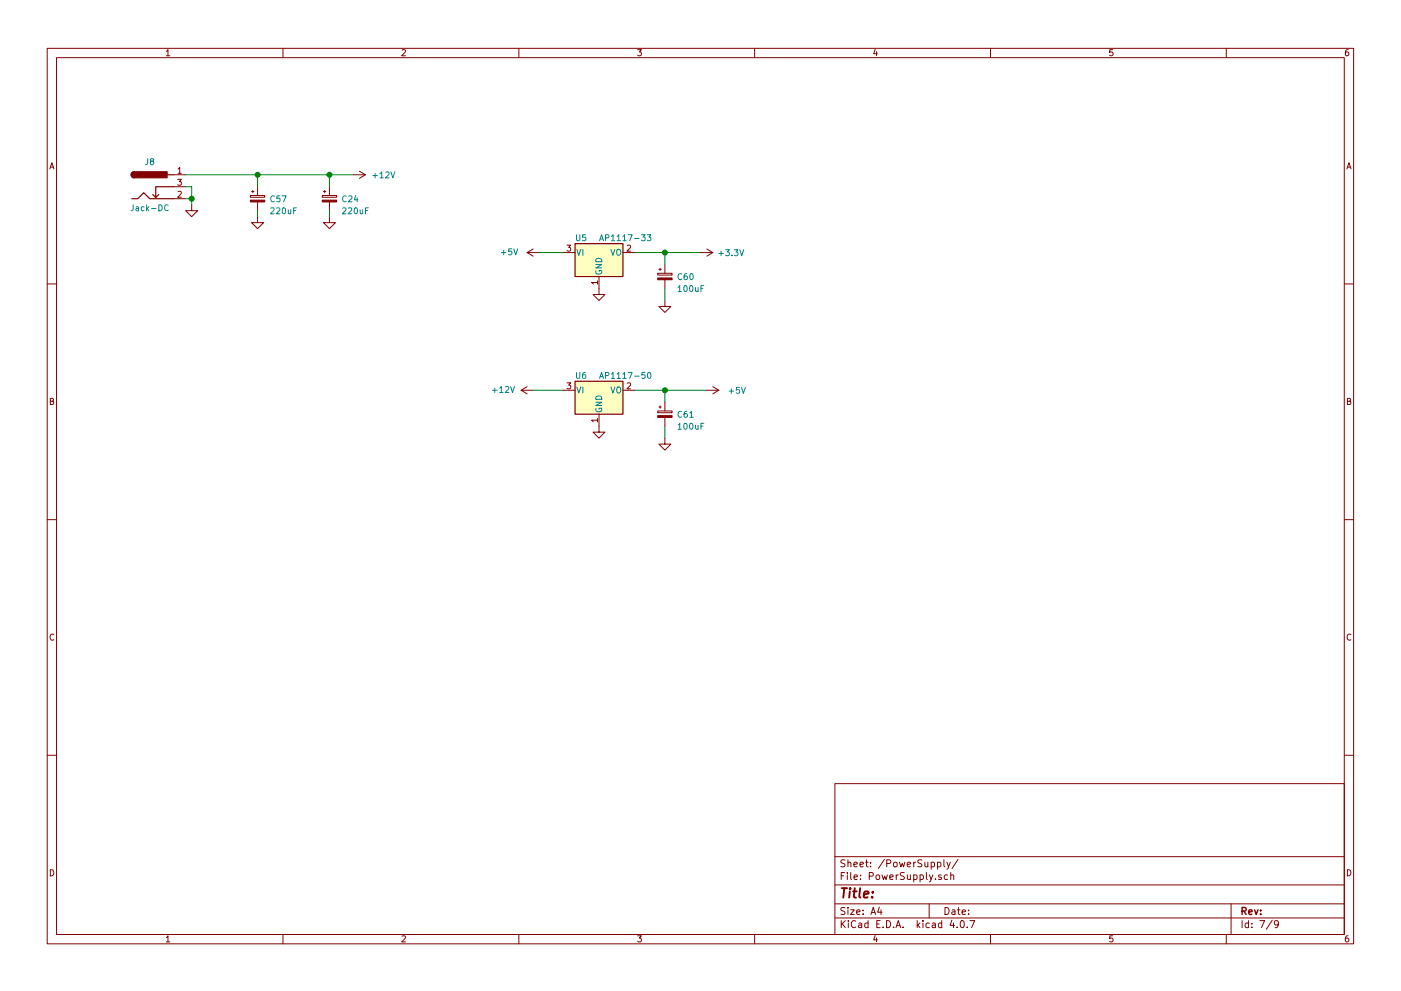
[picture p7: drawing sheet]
<svg xmlns="http://www.w3.org/2000/svg" width="297mm" height="210mm" viewBox="0 0 297 210" stroke-linecap="round" stroke-linejoin="round" font-family="sans-serif">
<g fill="none" stroke="#840000" stroke-width=".21">
<path d="M10 10.3h277v189.9h-277zM12 12.2h273v186.1h-273zM35.3 10.9l.3-.4v1.3M35.3 11.8h.7M60 10.3v1.9M85.2 10.6l.5-.1 .3 .4-.8 .9h.8M110 10.3v1.9M135.2 10.5h.8l-.4 .5 .3 .1 .1 .2-.1 .4-.2 .1-.5-.1M160 10.3v1.9M185.5 10.5l-.3 .9h.8M185.9 11v.8M210 10.3v1.9"/>
<path d="M235.9 10.5h-.6v.6h.6l.1 .5-.3 .2-.4-.1M260 10.3v1.9M285.9 10.5l-.4 .1-.2 .2-.1 .8 .3 .2 .4-.1 .1-.4-.1-.2-.4-.1-.3 .3M10.6 35.8l.4-1.3 .4 1.3M10.7 35.5h.6M36.8 37.1h2.6M36.8 39.6h2.6M37.7 38h.8l-.5 .5 .4 .1v.6l-.2 .1-.5-.1M37.7 35.9l.4-.4v1.3M37.7 36.8h.8M54.6 39.6v1.9M69.8 39.6v1.9"/>
<path d="M74.9 37.1h2.6M76.2 36.3l1.3 .8M77.5 37.1l-1.3 .7M285.6 35.8l.4-1.3 .4 1.3M285.7 35.5h.6M36.8 42.2h2.6M37.7 40.7l.5-.1 .3 .3-.8 1h.8M40.6 43.4v1.3h1.3l-1.3 1.3-1.2-1.3h1.2M53.1 41.5h3v.4h-3zM53.3 40.6h.5M53.6 40.4v.5M54.6 46v1.2h1.3l-1.3 1.3-1.3-1.3h1.3"/>
<path d="M54.6 42.8v1.9M68.3 41.5h3.1v.4h-3.1zM68.6 40.6h.5M68.8 40.4v.5M69.8 46v1.2h1.3l-1.3 1.3-1.2-1.3h1.2M69.8 42.8v1.9M111.8 53.6h2.5M111.8 53.6l1.2 .8M113 52.8l-1.2 .8M119.4 53.6h2.5M120.2 52h.8l-.4 .5 .4 .1v.6l-.2 .1-.6-.1M126.7 59.9h-1.3l.4 .4"/>
<path d="M126.7 59.6v.7M127 58.7v3.8h1.3l-1.3 1.2-1.3-1.2h1.3M132.1 53.6h2.5M133 52.1l.5-.1 .2 .4-.8 .9h.8M139.4 58h3.1v.4h-3.1zM139.7 57.1h.5M140 56.9v.5M141 56.1v1.9M141 59.4v1.8M148.6 53.6h2.5M149.9 52.8l1.2 .8M151.1 53.6l-1.2 .8"/>
<path d="M10 60.2h2M141 63.7v1.3h1.2l-1.2 1.3-1.3-1.3h1.3M285 60.2h2M10.7 85.1h.5l.1-.5-.6-.1v1.3h.5l.2-.4-.3-.3M110.5 82.8l1.3 .8M110.5 82.8h2.5M111.8 82l-1.3 .8M119.4 82.8h2.5M120.2 81.2h.8l-.4 .5 .4 .1v.6l-.2 .1-.6-.1M126.7 89.1h-1.3l.4 .4M126.7 88.8v.7M127 87.9v3.8h1.3l-1.3 1.3-1.3-1.3h1.3"/>
<path d="M132.1 82.8h2.5M133 81.3l.5-.1 .2 .4-.8 .9h.8M139.4 87.2h3.1v.4h-3.1zM139.7 86.4h.5M140 86.1v.5M141 93v1.2h1.2l-1.2 1.3-1.3-1.3h1.3M141 85.3v1.9M141 88.6v1.8M149.9 82.8h2.5M151.1 82l1.3 .8M152.4 82.8l-1.3 .8M285.7 85.1h.5l.1-.5-.6-.1v1.3h.5l.2-.4-.3-.3"/>
<path d="M10 110.3h2M285 110.3h2M11.4 134.6a.58 .58 0 0 0-.8 .6 .58 .58 0 0 0 .8 .5M286.4 134.6a.58 .58 0 0 0-.8 .6 .58 .58 0 0 0 .8 .5M10 160.2h2M177 166.3h108v32h-108zM285 160.2h2M10.7 184.5a.65 .65 0 0 1 .7 .7 .65 .65 0 0 1-.7 .6zM35.3 198.9l.3-.4v1.3M35.3 199.8h.7M60 198.3v1.9M85.2 198.6l.5-.1 .3 .4-.8 .9h.8"/>
<path d="M110 198.3v1.9M135.2 198.5h.8l-.4 .5 .3 .1 .1 .2-.1 .4-.2 .1-.5-.1M160 198.3v1.9M177 194.8h108M177 191.8h108M177 187.8h108M177 181.8h108M178.4 195.3v1.5M178.4 185.8h.5M178.6 196l.6 .8M179.1 185.1h-.7v1.5M179.1 192.6l-.5-.1-.3 .3 .1 .3 .7 .4v.4l-.2 .1-.6-.1"/>
<path d="M179.1 182.5l-.5-.1-.3 .3 .1 .3 .7 .4v.4l-.2 .1-.6-.1M179.2 195.3l-.8 .9M179.7 185.1v.2M179.7 185.6v1M179.8 192.5v.2M179.8 183.1l.2-.2 .4 .1v.9M179.8 182.4v1.5M179.8 193v1M179.9 195.3v.2M179.9 195.8v1M180.3 193h.8l-.8 1h.8M180.4 185.1v1.3l.2 .2"/>
<path d="M181.1 183.4l.7-.1-.1-.3-.4-.1-.2 .2v.7h.6M181.1 186.1l.7-.1-.1-.3-.4-.1-.2 .2 .1 .7h.5M181.4 195.5a.71 .71 0 0 0-1 .5 .71 .71 0 0 0 .8 .8l.2-.1M181.6 193.5l.7-.1v-.3l-.4-.1-.3 .2 .1 .7h.6M182.1 195.9h.6v.9M182.3 183.4l.8-.1-.1-.3-.4-.1-.3 .2 .1 .7h.6M182.4 186.5v.1M182.4 185.7v.1M182.7 196.2l-.7 .3 .2 .3 .5-.1M183 193.9v.1M183 193.1v.1M183.5 182.9h.6"/>
<path d="M183.7 182.4v1.3l.4 .2M184 195.9l-.4-.1-.3 .3 .1 .6 .2 .1 .4-.1M184 195.3v1.5M184.3 185.9l.7-.1 .2-.2-.1-.3-.2-.2h-.6v1.5M184.6 183.8v.1M184.6 183v.1M184.7 194l.4-1.5 .5 1.5M184.8 193.6h.7M185.5 198.5l-.3 .9h.8M185.8 185.7l.2-.1 .4 .1 .1 .6-.1 .2-.4 .1-.2-.1zM185.9 199v.8M185.9 196h.5"/>
<path d="M186.4 192.5l-.3 1h.9M186.6 195.3h-.7v1.5h.7M186.8 193v1M187 185.6l.3 1 .3-.7 .3 .7 .2-1M187.2 196.7v.1M187.5 182.3l-1.3 2M188 195.3a.76 .76 0 0 1 .8 .8 .76 .76 0 0 1-.8 .7zM188 183.2l.7-.1 .2-.2-.1-.3-.2-.2h-.6v1.5M188.6 186.1l.8-.1-.1-.3-.4-.1-.3 .2 .1 .7h.6M189.5 196.7v.1M189.5 183.1l.2-.2 .4 .2 .1 .5-.1 .2-.4 .1-.2-.1zM190 196.8l.4-1.5 .6 1.5"/>
<path d="M190 185.6v1M190.1 196.4h.7M190.4 185.6l-.4 .3M190.7 182.9l.3 1 .3-.7 .3 .7 .2-1M191.5 196.7v.1M191.7 185.2l-.5-.1-.3 .3 .1 .3 .7 .3v.5l-.2 .1-.6-.1M192.4 183.4l.7-.1-.1-.3-.4-.1-.2 .2v.7h.6M192.4 185.6l.1 .9 .3 .1 .2-.1M193 185.6v1M193.7 185.7l.5-.1 .2 .3-.1 .6h-.6M193.7 182.9v1M193.7 185.6v1.5"/>
<path d="M194.2 182.9l-.5 .3M194.5 195.3v1.5M194.6 196.3l.4 .5M195 195.8l-.5 .6M195.1 185.7l.4-.1 .3 .3-.1 .6h-.6M195.1 185.6v1.5M195.5 182.5l-.6-.1-.3 .3 .1 .3 .7 .4v.4l-.2 .1-.6-.1M195.7 195.3v.2M195.7 195.8v1M196.1 182.9l.1 .9 .3 .1 .2-.1M196.4 185.1v1.3l.2 .2M196.7 182.9v1"/>
<path d="M197 191.8v3M197 195.9l-.4-.1-.3 .3 .1 .6 .2 .1 .4-.1M197.1 185.6l.3 1M197.4 183l.5-.1 .2 .3-.1 .6h-.6M197.4 182.9v1.5M197.7 195.9h.6v.9M197.8 185.6l-.5 1.4-.2 .1M198.3 196.2l-.7 .3 .2 .3 .5-.1M198.3 186.5v.1M198.8 183l.4-.1 .3 .3-.1 .6h-.6M198.8 182.9v1.5M199.6 185.7l-.4-.1-.2 .2 .1 .2 .5 .2v.3h-.6"/>
<path d="M199.7 195.9l-.5-.1-.2 .3v.6l.2 .1 .5-.1M199.7 195.3v1.5M200.1 182.4v1.3l.2 .2M200.4 192.5a.76 .76 0 0 1 .8 .8 .76 .76 0 0 1-.8 .7zM200.8 182.9l.3 1M200.9 185.7l-.4-.1-.3 .3 .1 .6 .2 .1 .4-.1M201.5 182.9l-.5 1.4-.2 .1M201.6 185.7l.2-.1 .4 .1v.9M201.6 185.1v1.5M201.8 195.2l-.4 1.1h1M201.9 193.1h.5l.1 .9M202.2 195.8v1"/>
<path d="M202.5 193.4l-.7 .3 .2 .3 .5-.1M202.9 196.7v.1M203 193h.6M203.1 182.3l-1.2 2M203.2 192.5v1.3l.4 .2M203.8 195.4l.1-.1a.8 .8 0 0 1 .6 .8 .8 .8 0 0 1-.6 .7 .97 .97 0 0 1-.1-1.4zM204 193.5l.7-.1-.1-.3-.4-.1-.2 .2 .1 .7h.5M205.1 196.7v.1M205.4 193.9v.1M205.4 193.1v.1M205.6 195.3h1.1l-.7 1.5M210 198.3v1.9"/>
<path d="M235.9 198.5h-.6v.7l.6-.1 .1 .5-.3 .2-.4-.1M260 198.3v1.9M261 191.8v6.5M263.3 195.3v1.5M264.7 195.9l-.4-.1-.3 .3 .1 .6 .2 .1 .4-.1M264.7 195.3v1.5M265.4 196.7v.1M265.4 195.9v.1M267.1 195.3h1l-.6 1.5M269.7 195.2l-1.2 2M271 196l-.2 .3h-.3l-.3-.3v-.4l.3-.3h.3l.2 .3a1.01 1.01 0 0 1-.4 1.2h-.3M285.7 184.5a.65 .65 0 0 1 .7 .7 .65 .65 0 0 1-.7 .6z"/>
<path d="M285.9 198.5l-.4 .1-.2 .3-.1 .7 .3 .2 .4-.1 .1-.4-.1-.2-.4-.1-.3 .3"/>
</g>
<path d="M263.3 193.3l.8-.1 .1-.2-.1-.3-.2-.2h-.6v1.5M263.7 193.3l.5 .7M264.8 193.5l.7-.1-.1-.3-.4-.1-.2 .2v.7h.6M266 193l.3 1 .4-1M267.3 193.9v.1M267.3 193.1v.1" fill="none" stroke="#840000" stroke-width=".3"/>
<path d="M178.5 188.4h1.1M179 188.4l-.2 2M180.2 189.1l-.2 1.3M180.3 188.4l-.1 .2 .2-.1-.1-.1-.1 .2M180.9 189.1h.7M181.2 188.4l-.2 1.8 .1 .1 .4 .1M182.4 188.4l-.2 1.8 .2 .2M183.2 189.8l.9-.2v-.4l-.6-.1-.3 .3v.9h.7M184.9 190.3v.1M185.1 189.2l-.1 .2-.1-.1 .2-.1-.1 .2" fill="none" stroke="#840000" stroke-width=".41"/>
<g fill="none" stroke="#008400" stroke-width=".21">
<path d="M39.4 37.1h35.5M39.4 39.6h1.2v3.8M54.6 37.1v2.5M69.8 37.1v2.5M39.4 42.2h1.2M54.6 44.7v1.3M69.8 44.7v1.3M114.3 53.6h5.1M134.6 53.6h14M141 53.6v2.5M141 61.2v2.5M113 82.8h6.4"/>
<path d="M134.6 82.8h15.3M141 82.8v2.5M141 90.4v2.6"/>
</g>
<g fill="none" stroke="#008484" stroke-width=".21">
<path d="M31.3 33.7v1l-.5 .2M32.1 34.2l-.2-.2 .1-.3 .5 .1v.3l-.5 .2-.1 .2v.3l.2 .1h.3l.2-.2-.1-.4-.1-.1M79 37.3h1M79.5 36.8v.9M80.6 36.8l.3-.3v1.2M80.6 37.7h.7M81.8 36.6l.5-.1 .2 .3-.8 .9h.8M82.9 36.5l.4 1.2 .4-1.2M28.2 43.5v1l-.4 .2M28.9 43.9h.4l.1 .8M29.4 44.2l-.6 .2 .2 .3 .4-.1M30.5 43.9h-.3l-.3 .2 .1 .5h.5"/>
<path d="M31.1 43.5v1.2M31.2 44.2l.4 .5M31.6 43.9l-.5 .4M32.1 44.2h1M33.7 43.5a.64 .64 0 0 1 .7 .6 .64 .64 0 0 1-.7 .6zM35.7 43.6a.56 .56 0 0 0-.8 .5 .56 .56 0 0 0 .8 .5M57.4 44.2l.5-.1 .2 .3-.8 1h.8M58.2 41.7a.56 .56 0 0 0-.8 .5 .56 .56 0 0 0 .8 .5M58.6 44.2l.5-.1 .2 .3-.8 1h.8M59.3 41.5h-.6v.6h.6v.6l-.1 .1-.5-.1M59.8 41.5h.9l-.6 1.3M59.9 44.2l.2-.1a.67 .67 0 0 1 .5 .6 .67 .67 0 0 1-.5 .7l-.3-.5z"/>
<path d="M61.1 44.5l.1 .8 .3 .1 .1-.2M61.6 44.5v.9M62.3 44.7h.4M62.9 44.1h-.6v1.3M72.6 44.2l.5-.1 .3 .3-.8 1h.8M73.4 41.7a.56 .56 0 0 0-.8 .5 .56 .56 0 0 0 .8 .5M73.9 44.2l.4-.1 .3 .3-.8 1h.8M73.9 41.7l.5-.2 .2 .4-.8 .9h.8M75.2 44.2l.2-.1a.67 .67 0 0 1 .4 .6 .67 .67 0 0 1-.4 .7l-.3-.5zM75.4 41.5l-.3 .9h.8M75.7 42v.8M76.4 44.5v.8l.3 .1 .2-.2"/>
<path d="M76.9 44.5v.9M77.5 44.7h.4M78.1 44.1h-.6v1.3M106.3 53.6h1M106.8 53.1v1M108.5 52.8h-.6l-.1 .6h.7v.5l-.2 .2-.5-.2M108.9 52.8l.4 1.3 .5-1.3M122.2 49.8v1l.3 .3h.2l.2-.3v-1M122.3 52.9l.4 1.3 .4-1.3M123.6 52.9v1.3M124.2 49.8h-.7v.6h.7v.5l-.2 .2-.5-.2M126.3 56.1h1.3l-1.3 .7h1.3"/>
<path d="M126.4 57.4a.59 .59 0 0 0 .5 .8 .59 .59 0 0 0 .6-.8h-.5v.2M126.4 55a.69 .69 0 0 1 .7-.2 .69 .69 0 0 1 .5 .7h-1.3zM127.1 51.1l.4-1.3 .5 1.3M127.3 50.7h.5M128.4 50.5l.6-.1 .1-.5-.7-.1v1.3M129.5 52.9l.4 1.3 .5-1.3M129.6 50.2l.4-.4v1.3M129.6 51.1h.7M130.8 53.1l.2-.2 .4 .1 .2 .7a.42 .42 0 0 1-.2 .4 .42 .42 0 0 1-.5 0l-.1-.4zM130.8 50.2l.4-.4v1.3M130.8 51.1h.7M132.1 50.2l.3-.4v1.3"/>
<path d="M132.1 51.1h.7M133.2 49.8h.8l-.5 1.3M134.5 50.6h1M136 49.8h.8l-.5 .5 .4 .1v.5l-.1 .2-.6-.2M137.2 49.8h.8l-.4 .5 .3 .1v.5l-.1 .2-.6-.2M144.5 58.2a.56 .56 0 0 0-.7 .5 .56 .56 0 0 0 .7 .5M145.6 58.1h-.3l-.2 .3-.1 .7 .3 .2 .4-.1-.1-.6-.3-.1-.3 .3M146.4 58.2l.1-.1a.67 .67 0 0 1 .5 .6 .67 .67 0 0 1-.5 .6l-.2-.5zM152.4 53.8h1M152.9 53.3v.9M153.8 53h.8l-.4 .5 .4 .1v.5l-.2 .1-.6-.1M155.2 54.1v.1"/>
<path d="M155.7 53h.8l-.5 .5 .4 .1v.5l-.2 .1-.5-.1M156.8 53l.5 1.2 .4-1.2M122.2 79v1l.3 .3h.2l.2-.3v-1M124.1 79l-.4 .1-.2 .2v.7l.2 .3 .5-.1-.1-.7h-.4l-.2 .2M127.3 79.9h.5M128.4 79.7l.6-.1 .1-.5-.7-.1v1.3M129.6 79.4l.4-.4v1.3M130.8 79.4l.4-.4v1.3M132.1 79.4l.3-.4v1.3M133.2 79h.8l-.5 1.3M134.5 79.8h1M136.7 79h-.6v.6h.6v.6l-.1 .1-.5-.1"/>
<path d="M137.4 79.1l.2-.1a.67 .67 0 0 1 .4 .6 .67 .67 0 0 1-.4 .7l-.3-.5zM143.8 61l.3-.4v1.3M143.8 61.9h.7M145.1 60.7l.2-.1a.67 .67 0 0 1 .4 .6 .67 .67 0 0 1-.4 .7l-.3-.5zM146.3 60.7l.2-.1a.67 .67 0 0 1 .4 .6 .67 .67 0 0 1-.4 .7l-.3-.5zM147.5 61v.8l.3 .1 .2-.2M148 61v.9M148.6 61.2h.4M149.2 60.6h-.6v1.3M104.4 82.8h1M104.9 82.3v1M105.9 82.4l.4-.4v1.3"/>
<path d="M105.9 83.3h.8M107.2 82.1l.4-.1 .3 .4-.8 .9h.8M108.3 82l.4 1.3 .4-1.3M122.3 82.1l.4 1.3 .4-1.3M123.6 82.1v1.3M126.3 85.3h1.3l-1.3 .7h1.3M126.4 86.7a.59 .59 0 0 0 .5 .7 .59 .59 0 0 0 .6-.7l-.5-.1v.2M126.4 84.2a.69 .69 0 0 1 .7-.1 .69 .69 0 0 1 .5 .6h-1.3zM127.1 80.3l.4-1.3 .5 1.3M129.5 82.1l.4 1.3 .5-1.3M129.6 80.3h.7M130.8 82.3l.2-.2 .4 .1 .2 .8a.42 .42 0 0 1-.2 .3 .42 .42 0 0 1-.5 0l-.1-.3z"/>
<path d="M130.8 80.3h.7M132.1 80.3h.7M143.8 90.2l.3-.4v1.3M143.8 91.1h.7M144.5 87.4a.56 .56 0 0 0-.7 .5 .56 .56 0 0 0 .7 .5M145.1 89.9l.2-.1a.67 .67 0 0 1 .4 .6 .67 .67 0 0 1-.4 .7l-.3-.5zM145.6 87.3h-.3l-.2 .3-.1 .7 .3 .2 .4-.1-.1-.6h-.3l-.3 .2M146.3 87.6l.3-.3v1.2M146.3 88.5h.7M146.3 89.9l.2-.1a.67 .67 0 0 1 .4 .6 .67 .67 0 0 1-.4 .7l-.3-.5zM147.5 90.2v.8l.3 .1 .2-.1M148 90.2v.9"/>
<path d="M148.6 90.4h.4M149.2 89.8h-.6v1.3M154.6 83h.9M155.1 82.5v1M156.8 82.2h-.6l-.1 .6h.7v.5l-.2 .2-.5-.2M157.2 82.2l.4 1.3 .4-1.3"/>
</g>
<g fill="#840000" stroke="#840000" stroke-width=".25">
<path d="M28 36.6l.4-.2v1.3a.65 .65 0 0 1-.5-.4 .65 .65 0 0 1 .1-.7z"/>
<path d="M28.4 36.4h7v1.3h-7z"/>
</g>
<path d="M28.4 36.4a.64 .64 0 0 0-.6 .7 .64 .64 0 0 0 .6 .6M35.6 37.1h1.2M36.8 39.6h-3.8v2.3l-.6-.6M27.9 42.2h1.3l1.3-1.3 1.2 1.3h5.1M33.7 41.3l-.7 .6M121.9 51.7h10.2v7h-10.2zM121.9 80.9h10.2v7h-10.2z" fill="none" stroke="#840000" stroke-width=".25"/>
<g fill="#840000" stroke="#840000" stroke-width=".21">
<path d="M53.1 42.5h3v.3h-3z"/>
<path d="M139.4 59h3.1v.4h-3.1z"/>
<path d="M68.3 42.5h3.1v.3h-3.1z"/>
<path d="M139.4 88.2h3.1v.4h-3.1z"/>
</g>
<g fill="#008400" stroke="#008400" stroke-width=".25">
<circle cx="54.6" cy="37.1" r=".51"/>
<circle cx="141" cy="53.6" r=".51"/>
<circle cx="40.6" cy="42.2" r=".51"/>
<circle cx="69.9" cy="37.1" r=".51"/>
<circle cx="141" cy="82.8" r=".51"/>
</g>
<g fill="#ffffc2" stroke="#ffffc2" stroke-width=".21">
<path d="M121.9 51.7h10.2v7h-10.2z"/>
<path d="M121.9 80.9h10.2v7h-10.2z"/>
</g>
</svg>
